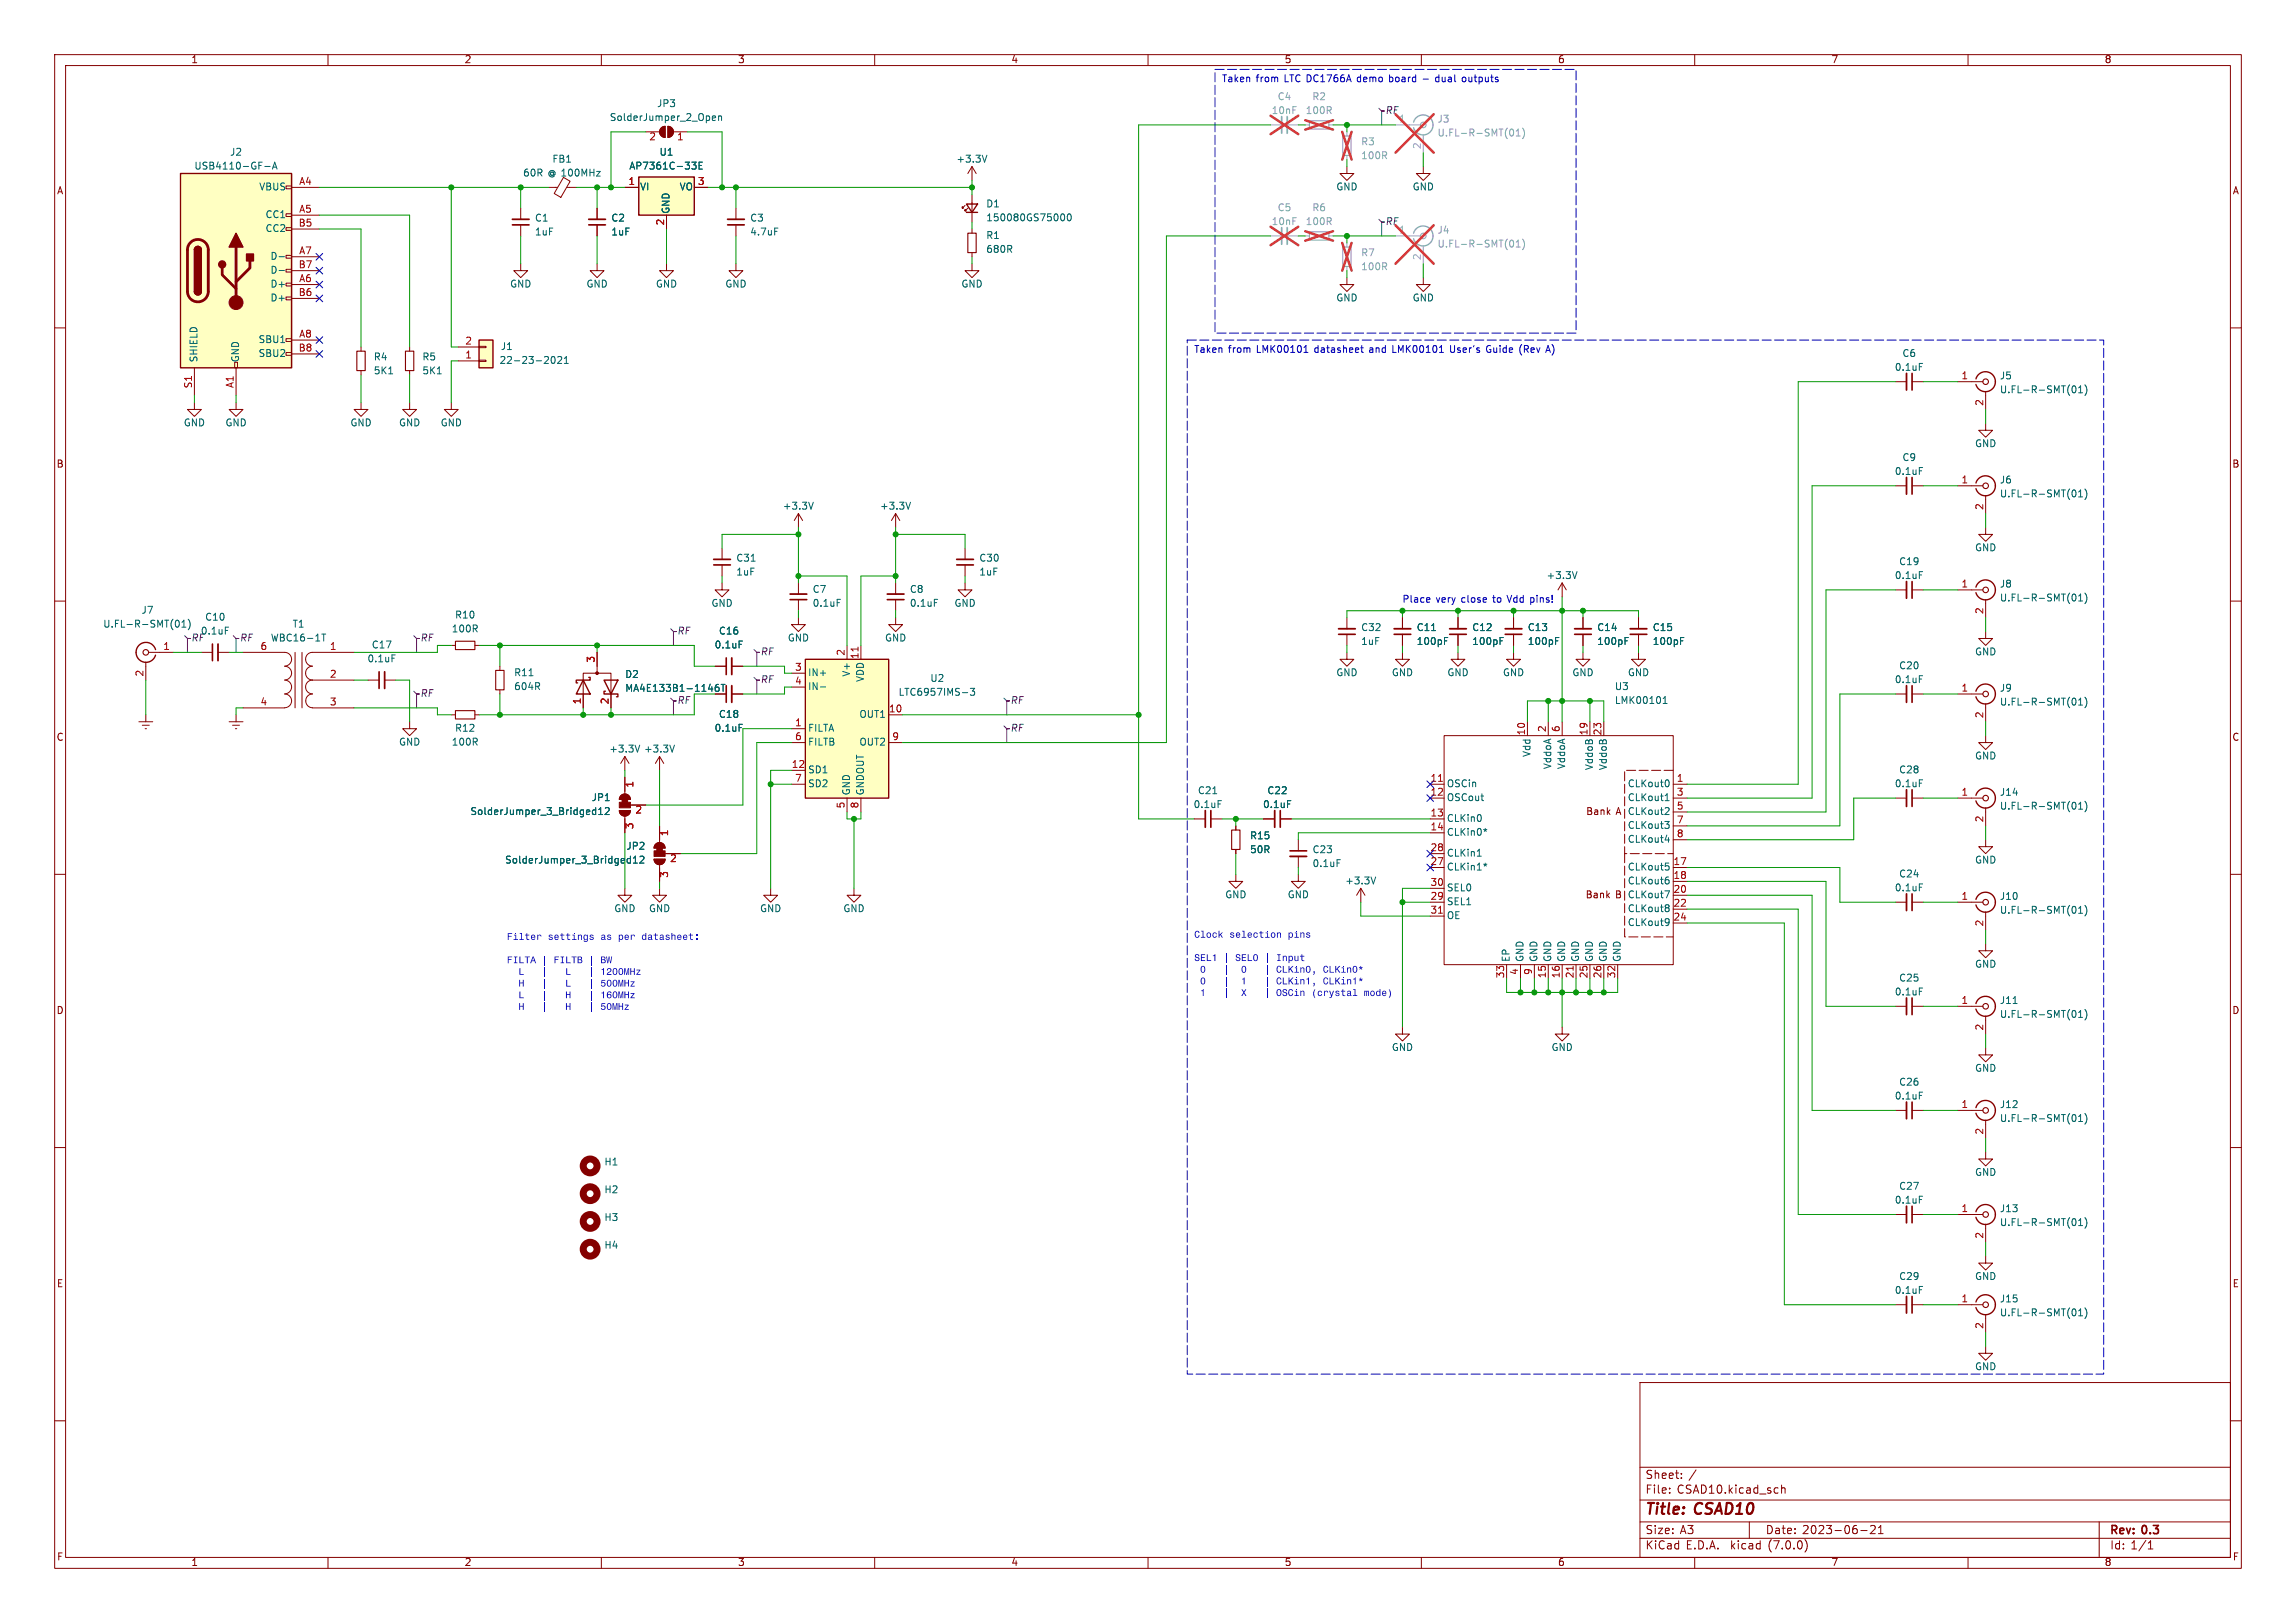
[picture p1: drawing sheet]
<svg xmlns="http://www.w3.org/2000/svg" width="420mm" height="297mm" viewBox="0 0 420 297" stroke-linecap="round" stroke-linejoin="round" font-family="sans-serif">
<defs><g id="words">
<g font-size="2.8" fill="#840000">
<text x="301" y="277.8">Title:</text>
<text x="310.1" y="277.8">CSAD10</text>
</g>
<g font-size="2.1" fill="#840000">
<text x="301" y="273.6">File:</text>
<text x="301" y="270.9">Sheet:</text>
<text x="306.8" y="273.6">CSAD10.kicad_sch</text>
<text x="308.9" y="270.9">/</text>
<text x="301" y="281">Size:</text>
<text x="307.3" y="281">A3</text>
<text x="323" y="281">Date:</text>
<text x="329.7" y="281">2023-06-21</text>
<text x="386" y="281.2">Rev:</text>
<text x="392" y="281.2">0.3</text>
<text x="301" y="283.8">KiCad</text>
<text x="308.4" y="283.8">E.D.A.</text>
<text x="316.6" y="283.8">kicad</text>
<text x="323.6" y="283.8">(7.0.0)</text>
<text x="386" y="283.8">Id: 1/1</text>
</g>
<g font-size="1.8" fill="#840000">
<text x="35" y="11.8">1</text>
<text x="85" y="11.8">2</text>
<text x="135" y="11.8">3</text>
<text x="185" y="11.8">4</text>
<text x="235" y="11.8">5</text>
<text x="285" y="11.8">6</text>
<text x="335" y="11.8">7</text>
<text x="385" y="11.8">8</text>
<text x="10.4" y="35.8">A</text>
<text x="408.4" y="35.8">A</text>
<text x="10.3" y="85.8">B</text>
<text x="408.3" y="85.8">B</text>
<text x="10.3" y="135.8">C</text>
<text x="408.3" y="135.8">C</text>
<text x="290.1" y="149.4">Bank</text>
<text x="295.6" y="149.4">A</text>
<text x="290" y="164.7">Bank</text>
<text x="295.5" y="164.7">B</text>
<text x="10.3" y="185.8">D</text>
<text x="408.3" y="185.8">D</text>
<text x="10.4" y="235.8">E</text>
<text x="408.3" y="235.8">E</text>
<text x="10.4" y="285.8">F</text>
<text x="35" y="286.8">1</text>
<text x="85" y="286.8">2</text>
<text x="135" y="286.8">3</text>
<text x="185" y="286.8">4</text>
<text x="235" y="286.8">5</text>
<text x="285" y="286.8">6</text>
<text x="335" y="286.8">7</text>
<text x="385" y="286.8">8</text>
<text x="408.4" y="285.8">F</text>
</g>
<g font-size="1.8" fill="#0000c2">
<text x="223.5" y="15.2">Taken</text>
<text x="229.8" y="15.2">from</text>
<text x="235" y="15.2">LTC DC1766A</text>
<text x="248.5" y="15.2">demo</text>
<text x="254.5" y="15.2">board</text>
<text x="260.8" y="15.2">-</text>
<text x="263.2" y="15.2">dual</text>
<text x="268.2" y="15.2">outputs</text>
<text x="218.4" y="64.8">Taken</text>
<text x="224.7" y="64.8">from</text>
<text x="230" y="64.8">LMK00101</text>
<text x="240.6" y="64.8">datasheet</text>
<text x="250.8" y="64.8">and</text>
<text x="255.1" y="64.8">LMK00101</text>
<text x="265.8" y="64.8">User's</text>
<text x="272.6" y="64.8">Guide</text>
<text x="278.7" y="64.8">(Rev</text>
<text x="283.8" y="64.8">A)</text>
<text x="256.5" y="110.5">Place</text>
<text x="262.7" y="110.5">very</text>
<text x="267.4" y="110.5">close</text>
<text x="273.3" y="110.5">to</text>
<text x="276.1" y="110.5">Vdd pins!</text>
<text x="92.7" y="172.2">Filter</text>
<text x="100.2" y="172.2">settings</text>
<text x="109.8" y="172.2">as</text>
<text x="113" y="172.2">per</text>
<text x="117.3" y="172.2">datasheet:</text>
<text x="218.4" y="171.8">Clock</text>
<text x="224.9" y="171.8">selection</text>
<text x="235.6" y="171.8">pins</text>
<text x="92.7" y="176.5">FILTA</text>
<text x="94.8" y="178.6">L</text>
<text x="99.1" y="176.5">|</text>
<text x="99.1" y="178.6">|</text>
<text x="101.3" y="176.5">FILTB</text>
<text x="103.4" y="178.6">L</text>
<text x="107.7" y="178.6">|</text>
<text x="107.7" y="176.5">|</text>
<text x="109.8" y="178.6">1200MHz</text>
<text x="109.8" y="176.5">BW</text>
<text x="218.4" y="176.1">SEL1 |</text>
<text x="219.5" y="178.2">0</text>
<text x="223.8" y="178.2">|</text>
<text x="225.9" y="176.1">SEL0 |</text>
<text x="227" y="178.2">0</text>
<text x="233.4" y="178.2">CLKin0,</text>
<text x="233.4" y="176.1">Input</text>
<text x="242" y="178.2">CLKin0*</text>
<text x="94.8" y="180.8">H</text>
<text x="94.8" y="182.9">L</text>
<text x="94.8" y="185">H</text>
<text x="99.1" y="180.8">|</text>
<text x="99.1" y="182.9">|</text>
<text x="99.1" y="185">|</text>
<text x="103.4" y="180.8">L</text>
<text x="103.4" y="182.9">H</text>
<text x="103.4" y="185">H</text>
<text x="107.7" y="180.8">|</text>
<text x="107.7" y="182.9">|</text>
<text x="107.7" y="185">|</text>
<text x="109.8" y="180.8">500MHz</text>
<text x="109.8" y="182.9">160MHz</text>
<text x="109.8" y="185">50MHz</text>
<text x="219.5" y="180.3">0</text>
<text x="219.5" y="182.5">1</text>
<text x="223.8" y="180.3">|</text>
<text x="223.8" y="182.5">|</text>
<text x="227" y="180.3">1</text>
<text x="227" y="182.5">X</text>
<text x="233.4" y="180.3">CLKin1,</text>
<text x="233.4" y="182.5">OSCin (crystal</text>
<text x="242" y="180.3">CLKin1*</text>
<text x="249.5" y="182.5">mode)</text>
</g>
<g font-size="1.8" fill="#006464">
<text x="111.5" y="22.4">SolderJumper_2_Open</text>
<text x="120.1" y="19.9">JP3</text>
<text x="42" y="28.8">J2</text>
<text x="120.6" y="28.8">U1</text>
<text x="35.5" y="31.3">USB4110-GF-A</text>
<text x="47.3" y="35.1">VBUS</text>
<text x="95.6" y="32.6">60R</text>
<text x="100.2" y="32.6">@ 100MHz</text>
<text x="101" y="30">FB1</text>
<text x="115.1" y="31.3">AP7361C-33E</text>
<text x="117.1" y="35.1">VI</text>
<text x="124.2" y="35.1">VO</text>
<text x="174.9" y="30">+3.3V</text>
<text x="244.4" y="35.1">GND</text>
<text x="258.4" y="35.1">GND</text>
<text x="48.4" y="40.2">CC1</text>
<text x="97.8" y="40.8">C1</text>
<text x="111.8" y="40.8">C2</text>
<text x="122.7" y="39.1" transform="rotate(-90 122.7 39.1)">GND</text>
<text x="137.2" y="40.8">C3</text>
<text x="180.3" y="38.2">D1</text>
<text x="180.3" y="40.8">150080GS75000</text>
<text x="48.4" y="42.7">CC2</text>
<text x="49.4" y="47.8">D-</text>
<text x="97.8" y="43.4">1uF</text>
<text x="111.8" y="43.4">1uF</text>
<text x="137.2" y="43.4">4.7uF</text>
<text x="180.3" y="44">R1</text>
<text x="180.3" y="46.5">680R</text>
<text x="49.4" y="52.9">D+</text>
<text x="49.4" y="50.4">D-</text>
<text x="93.3" y="52.9">GND</text>
<text x="107.2" y="52.9">GND</text>
<text x="119.9" y="52.9">GND</text>
<text x="132.6" y="52.9">GND</text>
<text x="175.8" y="52.9">GND</text>
<text x="49.4" y="55.4">D+</text>
<text x="244.4" y="55.4">GND</text>
<text x="258.4" y="55.4">GND</text>
<text x="47.2" y="63.1">SBU1</text>
<text x="47.2" y="65.6">SBU2</text>
<text x="91.6" y="64.3">J1</text>
<text x="347.9" y="65.6">C6</text>
<text x="36.4" y="66.3" transform="rotate(-90 36.4 66.3)">SHIELD</text>
<text x="44" y="66.3" transform="rotate(-90 44 66.3)">GND</text>
<text x="68.3" y="66.2">R4</text>
<text x="68.3" y="68.8">5K1</text>
<text x="77.2" y="66.2">R5</text>
<text x="77.2" y="68.8">5K1</text>
<text x="91.3" y="66.9">22-23-2021</text>
<text x="346.5" y="68.1">0.1uF</text>
<text x="365.8" y="69.7">J5</text>
<text x="365.8" y="72.2">U.FL-R-SMT(01)</text>
<text x="33.6" y="78.3">GND</text>
<text x="41.2" y="78.3">GND</text>
<text x="64" y="78.3">GND</text>
<text x="72.9" y="78.3">GND</text>
<text x="80.6" y="78.3">GND</text>
<text x="361.2" y="82.1">GND</text>
<text x="346.5" y="87.2">0.1uF</text>
<text x="347.9" y="84.6">C9</text>
<text x="365.8" y="88.7">J6</text>
<text x="143.1" y="93.5">+3.3V</text>
<text x="160.9" y="93.5">+3.3V</text>
<text x="365.8" y="91.3">U.FL-R-SMT(01)</text>
<text x="361.2" y="101.2">GND</text>
<text x="134.6" y="103.1">C31</text>
<text x="134.6" y="105.6">1uF</text>
<text x="179.1" y="103.1">C30</text>
<text x="179.1" y="105.6">1uF</text>
<text x="282.8" y="106.2">+3.3V</text>
<text x="346.5" y="106.2">0.1uF</text>
<text x="347.3" y="103.7">C19</text>
<text x="365.8" y="107.8">J8</text>
<text x="25.8" y="112.6">J7</text>
<text x="37.5" y="113.9">C10</text>
<text x="83.2" y="113.5">R10</text>
<text x="130.1" y="111.3">GND</text>
<text x="148.6" y="108.8">C7</text>
<text x="148.6" y="111.3">0.1uF</text>
<text x="166.4" y="108.8">C8</text>
<text x="166.4" y="111.3">0.1uF</text>
<text x="174.5" y="111.3">GND</text>
<text x="365.8" y="110.3">U.FL-R-SMT(01)</text>
<text x="18.8" y="115.1">U.FL-R-SMT(01)</text>
<text x="36.7" y="116.4">0.1uF</text>
<text x="49.5" y="117.7">WBC16-1T</text>
<text x="53.5" y="115.1">T1</text>
<text x="67.9" y="118.9">C17</text>
<text x="82.6" y="116">100R</text>
<text x="130.7" y="118.9">0.1uF</text>
<text x="131.4" y="116.4">C16</text>
<text x="144.1" y="117.7">GND</text>
<text x="161.8" y="117.7">GND</text>
<text x="248.9" y="115.8">C32</text>
<text x="248.9" y="118.3">1uF</text>
<text x="259.1" y="115.8">C11</text>
<text x="259.1" y="118.3">100pF</text>
<text x="269.2" y="115.8">C12</text>
<text x="269.2" y="118.3">100pF</text>
<text x="279.4" y="115.8">C13</text>
<text x="279.4" y="118.3">100pF</text>
<text x="292.1" y="115.8">C14</text>
<text x="292.1" y="118.3">100pF</text>
<text x="302.3" y="115.8">C15</text>
<text x="302.3" y="118.3">100pF</text>
<text x="67.2" y="121.5">0.1uF</text>
<text x="94" y="124">R11</text>
<text x="114.3" y="124.3">D2</text>
<text x="147.8" y="124">IN+</text>
<text x="155.8" y="123.9" transform="rotate(-90 155.8 123.9)">V+</text>
<text x="158.3" y="124.9" transform="rotate(-90 158.3 124.9)">VDD</text>
<text x="170.1" y="125.1">U2</text>
<text x="244.4" y="124">GND</text>
<text x="254.5" y="124">GND</text>
<text x="264.7" y="124">GND</text>
<text x="274.9" y="124">GND</text>
<text x="287.6" y="124">GND</text>
<text x="297.7" y="124">GND</text>
<text x="346.5" y="125.3">0.1uF</text>
<text x="347.3" y="122.7">C20</text>
<text x="361.2" y="120.2">GND</text>
<text x="94" y="126.6">604R</text>
<text x="114.3" y="126.9">MA4E133B1-1146T</text>
<text x="131.4" y="131.6">C18</text>
<text x="147.8" y="126.6">IN-</text>
<text x="157.1" y="131.6">OUT1</text>
<text x="164.3" y="127.6">LTC6957IMS-3</text>
<text x="295.3" y="126.6">U3</text>
<text x="295.3" y="129.1">LMK00101</text>
<text x="365.8" y="126.8">J9</text>
<text x="365.8" y="129.4">U.FL-R-SMT(01)</text>
<text x="72.9" y="136.7">GND</text>
<text x="82.6" y="136.7">100R</text>
<text x="83.2" y="134.2">R12</text>
<text x="111.4" y="138">+3.3V</text>
<text x="117.7" y="138">+3.3V</text>
<text x="130.7" y="134.2">0.1uF</text>
<text x="147.8" y="134.2">FILTA</text>
<text x="147.8" y="136.7">FILTB</text>
<text x="157.1" y="136.7">OUT2</text>
<text x="147.8" y="141.8">SD1</text>
<text x="280.2" y="138.6" transform="rotate(-90 280.2 138.6)">Vdd</text>
<text x="284" y="140.9" transform="rotate(-90 284 140.9)">VddoA</text>
<text x="286.6" y="140.9" transform="rotate(-90 286.6 140.9)">VddoA</text>
<text x="291.7" y="141.1" transform="rotate(-90 291.7 141.1)">VddoB</text>
<text x="294.2" y="141.1" transform="rotate(-90 294.2 141.1)">VddoB</text>
<text x="347.3" y="141.8">C28</text>
<text x="361.2" y="139.3">GND</text>
<text x="86" y="149.4">SolderJumper_3_Bridged12</text>
<text x="108.2" y="146.9">JP1</text>
<text x="147.8" y="144.3">SD2</text>
<text x="155.8" y="145.5" transform="rotate(-90 155.8 145.5)">GND</text>
<text x="158.3" y="145.5" transform="rotate(-90 158.3 145.5)">GNDOUT</text>
<text x="218.3" y="148.1">0.1uF</text>
<text x="219.1" y="145.6">C21</text>
<text x="231" y="148.1">0.1uF</text>
<text x="231.8" y="145.6">C22</text>
<text x="264.7" y="144.3">OSCin</text>
<text x="264.7" y="146.9">OSCout</text>
<text x="297.6" y="144.3">CLKout0</text>
<text x="297.6" y="146.9">CLKout1</text>
<text x="297.6" y="149.4">CLKout2</text>
<text x="346.5" y="144.3">0.1uF</text>
<text x="365.8" y="145.9">J14</text>
<text x="365.8" y="148.4">U.FL-R-SMT(01)</text>
<text x="114.5" y="155.8">JP2</text>
<text x="228.6" y="153.9">R15</text>
<text x="264.7" y="150.7">CLKin0</text>
<text x="264.7" y="153.2">CLKin0*</text>
<text x="297.6" y="152">CLKout3</text>
<text x="297.6" y="154.5">CLKout4</text>
<text x="92.3" y="158.3">SolderJumper_3_Bridged12</text>
<text x="228.6" y="156.4">50R</text>
<text x="240" y="156.4">C23</text>
<text x="240" y="158.9">0.1uF</text>
<text x="264.7" y="159.6">CLKin1*</text>
<text x="264.7" y="157">CLKin1</text>
<text x="297.6" y="159.6">CLKout5</text>
<text x="347.3" y="160.8">C24</text>
<text x="361.2" y="158.3">GND</text>
<text x="112.3" y="167.2">GND</text>
<text x="118.7" y="167.2">GND</text>
<text x="139" y="167.2">GND</text>
<text x="154.2" y="167.2">GND</text>
<text x="224.1" y="164.7">GND</text>
<text x="235.5" y="164.7">GND</text>
<text x="246" y="162.1">+3.3V</text>
<text x="264.7" y="165.9">SEL1</text>
<text x="264.7" y="163.4">SEL0</text>
<text x="297.6" y="162.1">CLKout6</text>
<text x="297.6" y="164.7">CLKout7</text>
<text x="297.6" y="167.2">CLKout8</text>
<text x="346.5" y="163.4">0.1uF</text>
<text x="365.8" y="164.9">J10</text>
<text x="365.8" y="167.5">U.FL-R-SMT(01)</text>
<text x="264.7" y="168.5">OE</text>
<text x="297.6" y="169.7">CLKout9</text>
<text x="276.4" y="176" transform="rotate(-90 276.4 176)">EP</text>
<text x="279" y="176" transform="rotate(-90 279 176)">GND</text>
<text x="281.5" y="176" transform="rotate(-90 281.5 176)">GND</text>
<text x="284" y="176" transform="rotate(-90 284 176)">GND</text>
<text x="286.6" y="176" transform="rotate(-90 286.6 176)">GND</text>
<text x="289.1" y="176" transform="rotate(-90 289.1 176)">GND</text>
<text x="291.7" y="176" transform="rotate(-90 291.7 176)">GND</text>
<text x="294.2" y="176" transform="rotate(-90 294.2 176)">GND</text>
<text x="296.7" y="176" transform="rotate(-90 296.7 176)">GND</text>
<text x="347.3" y="179.9">C25</text>
<text x="361.2" y="177.4">GND</text>
<text x="346.5" y="182.4">0.1uF</text>
<text x="365.8" y="184">J11</text>
<text x="365.8" y="186.5">U.FL-R-SMT(01)</text>
<text x="254.5" y="192.6">GND</text>
<text x="283.8" y="192.6">GND</text>
<text x="361.2" y="196.4">GND</text>
<text x="346.5" y="201.5">0.1uF</text>
<text x="347.3" y="198.9">C26</text>
<text x="365.8" y="203">J12</text>
<text x="365.8" y="205.6">U.FL-R-SMT(01)</text>
<text x="110.5" y="213.6">H1</text>
<text x="361.2" y="215.5">GND</text>
<text x="110.5" y="218.6">H2</text>
<text x="346.5" y="220.5">0.1uF</text>
<text x="347.3" y="218">C27</text>
<text x="110.5" y="223.7">H3</text>
<text x="365.8" y="222.1">J13</text>
<text x="365.8" y="224.6">U.FL-R-SMT(01)</text>
<text x="110.5" y="228.8">H4</text>
<text x="346.5" y="237">0.1uF</text>
<text x="347.3" y="234.5">C29</text>
<text x="361.2" y="234.5">GND</text>
<text x="365.8" y="238.6">J15</text>
<text x="365.8" y="241.1">U.FL-R-SMT(01)</text>
<text x="361.2" y="251">GND</text>
</g>
<g font-size="1.8" fill="#989898">
<text x="232.6" y="21.1">10nF</text>
<text x="233.7" y="18.6">C4</text>
<text x="238.8" y="21.1">100R</text>
<text x="240" y="18.6">R2</text>
<text x="262.9" y="22.7">J3</text>
<text x="248.9" y="26.9">R3</text>
<text x="248.9" y="29.4">100R</text>
<text x="262.9" y="25.2">U.FL-R-SMT(01)</text>
<text x="232.6" y="41.5">10nF</text>
<text x="233.7" y="38.9">C5</text>
<text x="238.8" y="41.5">100R</text>
<text x="240" y="38.9">R6</text>
<text x="248.9" y="47.2">R7</text>
<text x="262.9" y="43">J4</text>
<text x="262.9" y="45.6">U.FL-R-SMT(01)</text>
<text x="248.9" y="49.7">100R</text>
</g>
<g font-size="1.8" fill="#484848">
<text x="253.4" y="21.1">RF</text>
<text x="253.4" y="41.5">RF</text>
<text x="35" y="117.7">RF</text>
<text x="43.9" y="117.7">RF</text>
<text x="76.9" y="117.7">RF</text>
<text x="123.9" y="116.4">RF</text>
<text x="139.1" y="125.3">RF</text>
<text x="139.1" y="120.2">RF</text>
<text x="76.9" y="127.8">RF</text>
<text x="123.9" y="129.1">RF</text>
<text x="184.8" y="129.1">RF</text>
<text x="184.8" y="134.2">RF</text>
</g>
<g font-size="1.8" fill="#aaa">
<text x="255.9" y="22.6">1</text>
<text x="260.1" y="27.3" transform="rotate(-90 260.1 27.3)">2</text>
<text x="255.9" y="42.9">1</text>
<text x="260.1" y="47.7" transform="rotate(-90 260.1 47.7)">2</text>
</g>
<g font-size="1.8" fill="#a90000">
<text x="118.7" y="26">2</text>
<text x="123.8" y="26">1</text>
<text x="54.7" y="34">A4</text>
<text x="114.9" y="34">1</text>
<text x="127.6" y="34">3</text>
<text x="54.6" y="41.7">B5</text>
<text x="54.7" y="39.1">A5</text>
<text x="121.7" y="41.3" transform="rotate(-90 121.7 41.3)">2</text>
<text x="54.7" y="46.7">A7</text>
<text x="54.6" y="49.3">B7</text>
<text x="54.7" y="51.8">A6</text>
<text x="54.6" y="54.4">B6</text>
<text x="54.6" y="64.5">B8</text>
<text x="54.7" y="62">A8</text>
<text x="85.1" y="65.8">1</text>
<text x="85.1" y="63.2">2</text>
<text x="35.3" y="71.1" transform="rotate(-90 35.3 71.1)">S1</text>
<text x="42.9" y="71.1" transform="rotate(-90 42.9 71.1)">A1</text>
<text x="358.7" y="69.6">1</text>
<text x="363" y="74.3" transform="rotate(-90 363 74.3)">2</text>
<text x="358.7" y="88.6">1</text>
<text x="363" y="93.4" transform="rotate(-90 363 93.4)">2</text>
<text x="358.7" y="107.7">1</text>
<text x="363" y="112.4" transform="rotate(-90 363 112.4)">2</text>
<text x="29.8" y="119.1">1</text>
<text x="47.6" y="119.1">6</text>
<text x="60.3" y="119.1">1</text>
<text x="26.4" y="123.9" transform="rotate(-90 26.4 123.9)">2</text>
<text x="60.3" y="124.2">2</text>
<text x="109" y="121.3" transform="rotate(-90 109 121.3)">3</text>
<text x="145.4" y="122.9">3</text>
<text x="145.4" y="125.5">4</text>
<text x="154.7" y="120" transform="rotate(-90 154.7 120)">2</text>
<text x="157.2" y="120.7" transform="rotate(-90 157.2 120.7)">11</text>
<text x="47.6" y="129.3">4</text>
<text x="60.3" y="129.3">3</text>
<text x="106.4" y="128.9" transform="rotate(-90 106.4 128.9)">1</text>
<text x="111.5" y="128.9" transform="rotate(-90 111.5 128.9)">2</text>
<text x="162.6" y="130.6">10</text>
<text x="358.7" y="126.7">1</text>
<text x="363" y="131.5" transform="rotate(-90 363 131.5)">2</text>
<text x="145.4" y="133.1">1</text>
<text x="145.4" y="135.6">6</text>
<text x="163.2" y="135.6">9</text>
<text x="279.1" y="134.6" transform="rotate(-90 279.1 134.6)">10</text>
<text x="283" y="134" transform="rotate(-90 283 134)">2</text>
<text x="285.5" y="134" transform="rotate(-90 285.5 134)">6</text>
<text x="290.6" y="134.6" transform="rotate(-90 290.6 134.6)">19</text>
<text x="293.1" y="134.6" transform="rotate(-90 293.1 134.6)">23</text>
<text x="144.8" y="140.7">12</text>
<text x="145.4" y="143.3">7</text>
<text x="261.6" y="143.3">11</text>
<text x="306.7" y="143.3">1</text>
<text x="116.2" y="149.2">2</text>
<text x="116.2" y="144.2" transform="rotate(-90 116.2 144.2)">1</text>
<text x="154.7" y="148" transform="rotate(-90 154.7 148)">5</text>
<text x="157.2" y="148" transform="rotate(-90 157.2 148)">8</text>
<text x="261.6" y="145.8">12</text>
<text x="261.6" y="149.6">13</text>
<text x="306.7" y="145.8">3</text>
<text x="306.7" y="148.3">5</text>
<text x="358.7" y="145.8">1</text>
<text x="116.2" y="151.8" transform="rotate(-90 116.2 151.8)">3</text>
<text x="122.6" y="153.1" transform="rotate(-90 122.6 153.1)">1</text>
<text x="261.6" y="152.1">14</text>
<text x="261.6" y="156">28</text>
<text x="306.7" y="150.9">7</text>
<text x="306.7" y="153.4">8</text>
<text x="363" y="150.5" transform="rotate(-90 363 150.5)">2</text>
<text x="122.5" y="158.1">2</text>
<text x="122.6" y="160.7" transform="rotate(-90 122.6 160.7)">3</text>
<text x="261.6" y="158.5">27</text>
<text x="306.1" y="158.5">17</text>
<text x="306.1" y="161">18</text>
<text x="261.6" y="164.8">29</text>
<text x="261.6" y="162.3">30</text>
<text x="261.6" y="167.4">31</text>
<text x="306.1" y="163.6">20</text>
<text x="306.1" y="166.1">22</text>
<text x="358.7" y="164.8">1</text>
<text x="306.1" y="168.7">24</text>
<text x="363" y="169.6" transform="rotate(-90 363 169.6)">2</text>
<text x="275.3" y="179.1" transform="rotate(-90 275.3 179.1)">33</text>
<text x="277.9" y="178.5" transform="rotate(-90 277.9 178.5)">4</text>
<text x="280.4" y="178.5" transform="rotate(-90 280.4 178.5)">9</text>
<text x="283" y="179.1" transform="rotate(-90 283 179.1)">15</text>
<text x="285.5" y="179.1" transform="rotate(-90 285.5 179.1)">16</text>
<text x="288" y="179.1" transform="rotate(-90 288 179.1)">21</text>
<text x="290.6" y="179.1" transform="rotate(-90 290.6 179.1)">25</text>
<text x="293.1" y="179.1" transform="rotate(-90 293.1 179.1)">26</text>
<text x="295.7" y="179.1" transform="rotate(-90 295.7 179.1)">32</text>
<text x="358.7" y="183.9">1</text>
<text x="363" y="188.6" transform="rotate(-90 363 188.6)">2</text>
<text x="358.7" y="202.9">1</text>
<text x="363" y="207.7" transform="rotate(-90 363 207.7)">2</text>
<text x="358.7" y="222">1</text>
<text x="363" y="226.7" transform="rotate(-90 363 226.7)">2</text>
<text x="358.7" y="238.5">1</text>
<text x="363" y="243.2" transform="rotate(-90 363 243.2)">2</text>
</g>
</g></defs>
<g fill="none" stroke="#840000" stroke-width=".18">
<path d="M10 10h400v277h-400zM12 12h396v273h-396zM60 10v2M110 10v2M160 10v2M210 10v2M260 10v2M310 10v2M360 10v2M52.3 39.1h1v.5h-1zM52.3 34h1v.5h-1zM53.3 34.3h5.1"/>
<path d="M53.3 39.4h5.1M95.2 38.1v2M100.3 34.3h1.7M103.1 32.5l1.2 .7-1.7 2.9-1.2-.7zM103.7 34.3h1.7M109.2 38.1v2M114.3 34.3h2.5M118.1 24.1h2.5M121 23.4l.7-.3v2a1.02 1.02 0 0 1-1-.6 1.02 1.02 0 0 1 .3-1.1zM121.9 39.4v2.5M122.2 23.1a1.02 1.02 0 0 1 1 1 1.02 1.02 0 0 1-1 1zM123.2 24.1h2.5"/>
<path d="M127 34.3h2.5M134.6 38.1v2M176.5 37.6l-.5 .5v-.3v.3h.3M177 38.1l-.5 .5v-.2v.2h.3M177.8 30.5l-.8 1.3M177.8 30.5v2.5M177.8 35.6v5M177.8 30.5l.8 1.3M246.4 30.5v1.3h1.2l-1.2 1.2-1.3-1.2h1.3M260.3 30.5v1.3h1.3l-1.3 1.2-1.2-1.2h1.2M10 60h2M52.3 54.4h1v.5h-1z"/>
<path d="M52.3 51.8h1v.5h-1zM52.3 49.3h1v.5h-1zM52.3 46.7h1v.5h-1zM52.3 41.7h1v.5h-1zM53.3 52.1h5.1M53.3 47h5.1M53.3 41.9h5.1M53.3 54.6h5.1M53.3 49.5h5.1M95.2 48.3v1.2h1.3l-1.3 1.3-1.2-1.3h1.2M95.2 41.1v2.1M109.2 48.3v1.2h1.3l-1.3 1.3-1.3-1.3h1.3"/>
<path d="M109.2 41.1v2.1M121.9 48.3v1.2h1.3l-1.3 1.3-1.3-1.3h1.3M134.6 48.3v1.2h1.3l-1.3 1.3-1.3-1.3h1.3M134.6 41.1v2.1M177.8 48.3v1.2h-1.3l1.3 1.3 1.3-1.3h-1.3M177.8 41.9v.8M177.8 46.2v.8M246.4 50.8v1.3h1.2l-1.2 1.2-1.3-1.2h1.3M260.3 50.8v1.3h1.3l-1.3 1.2-1.2-1.2h1.2M408 60h2M35.6 73.7v1.2h1.2l-1.2 1.3-1.3-1.3h1.3M35.6 67.3v5.1"/>
<path d="M42.9 66.3h.5v1h-.5zM43.2 73.7v1.2h1.2l-1.2 1.3-1.3-1.3h1.3M43.2 67.3v5.1M52.3 64.5h1v.5h-1zM52.3 62h1v.5h-1zM53.3 62.2h5.1M53.3 64.8h5.1M66 73.7v1.2h1.3l-1.3 1.3-1.2-1.3h1.2M66 63.5v.8M66 67.8v.8M74.9 73.7v1.2h1.3l-1.3 1.3-1.2-1.3h1.2M74.9 63.5v.8"/>
<path d="M74.9 67.8v.8M82.5 73.7v1.2h-1.2l1.2 1.3 1.3-1.3h-1.3M83.8 66h3.8M83.8 63.5h3.8M87.6 63.4h1.3v.2h-1.3zM87.6 65.9h1.3v.3h-1.3zM346.7 69.9h2M349.8 69.9h2M358.1 69.9h4.6M363.2 77.5v1.2h1.3l-1.3 1.3-1.3-1.3h1.3M363.2 71.6v3.3M146 94v2.5"/>
<path d="M146 94l-.7 1.3M146 94l.8 1.3M163.8 94l-.7 1.3M163.8 94v2.5M163.8 94l.8 1.3M346.7 88.9h2M349.8 88.9h2M358.1 88.9h4.6M363.2 96.5v1.3h1.3l-1.3 1.3-1.3-1.3h1.3M363.2 90.7v3.3M10 110h2M27.2 119.4h4.5"/>
<path d="M36.8 119.4h2.1M39.9 119.4h2M44.4 119.4h7.7a1.26 1.26 0 0 1 1.2 1.2 1.26 1.26 0 0 1-1.2 1.3M54 119.4v10.1M55.2 119.4v10.1M64.8 119.4h-7.7a1.26 1.26 0 0 0-1.2 1.2 1.26 1.26 0 0 0 1.2 1.3M82.5 118.1h.8M86.9 118.1h.7M109.2 119.4v3.8M132.1 106.7v1.3h1.2l-1.2 1.2-1.3-1.2h1.3M132.1 100.3v2.1M132.1 103.4v2"/>
<path d="M146 113v1.3h1.3l-1.3 1.3-1.2-1.3h1.2M146 106.7v2M146 109.7v2.1M154.9 118.1v2.6M157.5 118.1v2.6M163.8 113v1.3h1.3l-1.3 1.3-1.2-1.3h1.2M163.8 106.7v2M163.8 109.7v2.1M176.5 106.7v1.3h1.3l-1.3 1.2-1.2-1.2h1.2M176.5 100.3v2.1M176.5 103.4v2M246.4 119.4v1.3h1.2l-1.2 1.2-1.3-1.2h1.3"/>
<path d="M246.4 113v2.1M246.4 116.1v2M256.5 119.4v1.3h1.3l-1.3 1.2-1.2-1.2h1.2M256.5 113v2.1M256.5 116.1v2M266.7 119.4v1.3h1.3l-1.3 1.2-1.3-1.2h1.3M266.7 113v2.1M266.7 116.1v2M276.9 119.4v1.3h1.2l-1.2 1.2-1.3-1.2h1.3M276.9 113v2.1M276.9 116.1v2M285.7 106.7l.8 1.3"/>
<path d="M285.7 106.7v2.5M285.7 106.7l-.7 1.3M289.6 119.4v1.3h1.2l-1.2 1.2-1.3-1.2h1.3M289.6 113v2.1M289.6 116.1v2M299.7 119.4v1.3h1.3l-1.3 1.2-1.3-1.2h1.3M299.7 113v2.1M299.7 116.1v2M346.7 108h2M349.8 108h2M358.1 108h4.6M363.2 115.6v1.2h1.3l-1.3 1.3-1.3-1.3h1.3"/>
<path d="M363.2 109.7v3.3M408 110h2M25.4 132.1h2.5M26 132.7h1.3M26.5 133.4h.3M26.7 121.2v3.3M26.7 130.8v1.3M41.9 132.1h2.5M42.5 132.7h1.3M43.1 133.4h.2M43.2 130.8v1.3M44.4 129.5h7.7"/>
<path d="M52.1 124.5a1.27 1.27 0 0 1 1.2 1.2 1.27 1.27 0 0 1-1.2 1.3 1.26 1.26 0 0 1 1.2 1.3 1.26 1.26 0 0 1-1.2 1.2M52.1 121.9a1.26 1.26 0 0 1 1.2 1.3 1.26 1.26 0 0 1-1.2 1.2M57.1 121.9a1.26 1.26 0 0 0-1.2 1.3 1.26 1.26 0 0 0 1.2 1.2M57.1 129.5h7.7M64.8 124.5h-7.7a1.26 1.26 0 0 0-1.2 1.2 1.26 1.26 0 0 0 1.2 1.3 1.27 1.27 0 0 0-1.2 1.3 1.27 1.27 0 0 0 1.3 1.2M67.3 124.5h2M70.4 124.5h2M74.9 132.1v1.3h1.3l-1.3 1.2-1.2-1.2h1.2M82.5 130.8h.8M86.9 130.8h.7M91.4 121.9v.8M91.4 126.2v.8"/>
<path d="M106.7 129.5v-6.3h5.1v6.3M114.3 138.4l-.8 1.3M114.3 138.4v2.6M114.3 138.4l.8 1.3M120.6 138.4l-.7 1.3M120.6 138.4v2.6M120.6 138.4l.8 1.3M130.8 127h2M130.8 121.9h2M133.9 127h2M133.9 121.9h2M144.8 133.4h2.5"/>
<path d="M144.8 123.2h2.5M144.8 125.7h2.5M144.8 135.9h2.5M162.6 130.8h2.5M162.6 135.9h2.5M264.2 134.6h41.9v41.9h-41.9zM279.4 132.1v2.5M283.2 132.1v2.5M285.7 132.1v2.5M290.8 132.1v2.5M293.4 132.1v2.5M346.7 127h2"/>
<path d="M349.8 127h2M358.1 127h4.6M363.2 134.6v1.3h1.3l-1.3 1.3-1.3-1.3h1.3M363.2 128.8v3.3M10 160h2M113.3 148.3h2a1.02 1.02 0 0 1-1 1 1.02 1.02 0 0 1-1-1zM113.6 145.6a1.02 1.02 0 0 1 1.1-.2 1.02 1.02 0 0 1 .6 .9h-2zM114.3 142.2v3.1M114.3 149.4v3M115.3 147.3h2.8M119.6 157.2h2.1a1.02 1.02 0 0 1-1.1 1 1.02 1.02 0 0 1-1-1zM119.9 154.5a1.02 1.02 0 0 1 1.1-.2 1.02 1.02 0 0 1 .7 .9h-2.1z"/>
<path d="M120.6 151.1v3.1M120.6 158.2v3.1M121.7 156.2h2.8M144.8 143.5h2.5M144.8 141h2.5M154.9 146.1v2.5M157.5 146.1v2.5M218.4 149.9h2.1M221.5 149.9h2M226.1 151.1v.8M226.1 155.4v.8M231.1 149.9h2.1"/>
<path d="M234.2 149.9h2M237.5 153.7v2M237.5 156.7v2.1M261.6 149.9h2.6M261.6 146.1h2.6M261.6 143.5h2.6M261.6 152.4h2.6M261.6 158.8h2.6M261.6 156.2h2.6M306.1 146.1h2.5M306.1 143.5h2.5M306.1 158.8h2.5"/>
<path d="M306.1 148.6h2.5M306.1 151.1h2.5M306.1 153.7h2.5M346.7 146.1h2M349.8 146.1h2M358.1 146.1h4.6M363.2 153.7v1.2h1.3l-1.3 1.3-1.3-1.3h1.3M363.2 147.8v3.3M408 160h2M114.3 162.6v1.2h1.3l-1.3 1.3-1.3-1.3h1.3M120.6 162.6v1.2h1.3l-1.3 1.3-1.2-1.3h1.2M141 162.6v1.2h1.2l-1.2 1.3-1.3-1.3h1.3"/>
<path d="M156.2 162.6v1.2h1.3l-1.3 1.3-1.3-1.3h1.3M226.1 160v1.3h1.2l-1.2 1.3-1.3-1.3h1.3M237.5 160v1.3h1.3l-1.3 1.3-1.3-1.3h1.3M248.9 162.6l.8 1.2M248.9 162.6v2.5M248.9 162.6l-.7 1.2M261.6 165.1h2.6M261.6 162.6h2.6M261.6 167.6h2.6M275.6 176.5v2.6M278.1 176.5v2.6M280.7 176.5v2.6"/>
<path d="M283.2 176.5v2.6M285.7 176.5v2.6M288.3 176.5v2.6M290.8 176.5v2.6M293.4 176.5v2.6M295.9 176.5v2.6M306.1 161.3h2.5M306.1 163.8h2.5M306.1 166.4h2.5M306.1 168.9h2.5M346.7 165.1h2M349.8 165.1h2"/>
<path d="M358.1 165.1h4.6M363.2 172.7v1.3h1.3l-1.3 1.3-1.3-1.3h1.3M363.2 166.9v3.3M256.5 188v1.2h1.3l-1.3 1.3-1.2-1.3h1.2M285.7 188v1.2h1.3l-1.3 1.3-1.2-1.3h1.2M346.7 184.2h2M349.8 184.2h2M358.1 184.2h4.6M363.2 191.8v1.2h1.3l-1.3 1.3-1.3-1.3h1.3M363.2 185.9v3.3M10 210h2M346.7 203.2h2"/>
<path d="M349.8 203.2h2M358.1 203.2h4.6M363.2 210.8v1.3h1.3l-1.3 1.3-1.3-1.3h1.3M363.2 205v3.3M408 210h2M346.7 222.2h2M346.7 238.8h2M349.8 222.2h2M349.8 238.8h2M358.1 222.2h4.6M358.1 238.8h4.6M363.2 229.9v1.2h1.3l-1.3 1.3-1.3-1.3h1.3"/>
<path d="M363.2 224v3.3M10 260h2M300 253h108v32h-108zM363.2 246.4v1.2h1.3l-1.3 1.3-1.3-1.3h1.3M363.2 240.5v3.3M408 260h2M300 278.5h108M300 274.5h108M300 268.5h108M305.4 273.1v.2M305.4 272.3v.2M307.6 270.4v.2"/>
<path d="M307.6 269.6v.2M320 278.5v3M325.9 271.8v1.5M325.9 272.4l.2-.1h.4v1M342.2 279.3l.5-.1 .3 .1v.3l-.9 1.1h.9M343.6 279.6l.4-.4v1.5M384 278.5v6.5M60 285v2M110 285v2M160 285v2M210 285v2M260 285v2"/>
<path d="M300 281.5h108M310 285v2M330.2 281.8a1.74 1.74 0 0 1 0 2.2M340.4 280.1h1.1M343.6 280.7h.9M360 285v2M393 283.5h.8M393 282.4l.4-.4v1.5"/>
</g>
<g fill="none" stroke="#006464" stroke-width=".18">
<path d="M48.4 30.5h1M49.8 30.9l.5-1.2 .4 1.2M50 30.6h.6M126.5 29.7h.8l-.4 .5 .4 .1v.4l-.2 .2h-.4M127.9 30.3h.4M128.5 29.7h-.6v1.2h.6M130.3 21.6l.6-.1-.1-.2-.3-.1-.2 .2 .1 .6h.4M131.4 21.3l.2-.1 .3 .1 .1 .8M131.4 21.2v.9M180.5 28.4l-.4 1.3M194.2 39.2l.1-.1a.68 .68 0 0 1 .5 .7 .68 .68 0 0 1-.5 .6l-.1-.1M195.3 39.3l.2-.2a.68 .68 0 0 1 .5 .7 .68 .68 0 0 1-.5 .6l-.3-.5z"/>
<path d="M51.1 47h.9M51.1 49.5h.9M141.7 41.7h.6M51.4 62.7h.7M71.1 68.4h.7M80 68.4h.7M100.9 65.4l.2-.2a.68 .68 0 0 1 .5 .7 .68 .68 0 0 1-.5 .6l-.3-.5zM102 65.4l.5-.2 .2 .4-.7 .9h.7M103.2 66.5h.8M103.2 65.6l.4-.4v1.3M351.1 66.5h.6M379.3 70.6a.68 .68 0 0 1 .5 .6 .68 .68 0 0 1-.5 .7"/>
<path d="M380.2 71l.4-.4v1.3M380.2 71.9h.8M381.4 70.4a1.46 1.46 0 0 1 0 2M148.8 91.9l-.5 1.3M166.6 91.9l-.5 1.3M351.1 85.6h.6M379.3 89.7a.68 .68 0 0 1 .5 .6 .68 .68 0 0 1-.5 .6M380.2 90.9h.8M380.2 90l.4-.3v1.2M381.4 89.5a1.46 1.46 0 0 1 0 1.9M32.4 113.5a.68 .68 0 0 1 .4 .6 .68 .68 0 0 1-.4 .7M33.3 114.8h.7"/>
<path d="M33.3 113.9l.3-.4v1.3M34.4 113.3a1.46 1.46 0 0 1 0 2M41.2 114.8h.6M58.9 116h.7M59.2 116v1.3M71.7 119.8h.6M135.2 117.3h.6M153.1 109.7h.6M170.9 109.7h.6M264.2 116.7h.6M274.4 116.7h.6M284.6 116.7h.6"/>
<path d="M288.5 104.6l-.5 1.3M297.3 116.7h.6M307.4 116.7h.6M351.1 104.6h.6M379.3 108.7a.68 .68 0 0 1 .5 .6 .68 .68 0 0 1-.5 .7M380.2 109.1l.4-.4v1.3M380.2 110h.8M381.4 108.5a1.46 1.46 0 0 1 0 2M117 136.4l-.4 1.2M123.4 136.4l-.5 1.2M131.4 125.2l-.3 .1a.86 .86 0 0 0 0 1.2l.4-.1v-.4l-.2-.3h-.2l-.3 .3M131.9 125.2h.7"/>
<path d="M132.3 125.2v1.3M135.2 132.5h.6M150.1 125.7h.9M176 126.8h1M177.5 126h.8l-.4 .5 .3 .1v.5l-.2 .1-.5-.1M304.2 128.7h.8M304.2 127.8l.4-.3v1.2M351.1 123.7h.6M379.3 127.8a.68 .68 0 0 1 .5 .6 .68 .68 0 0 1-.5 .6M380.2 128.1l.4-.3v1.2M380.2 129h.8M381.4 127.6a1.46 1.46 0 0 1 0 1.9"/>
<path d="M108.5 149h.5M108.5 148.3h.5M109 147.8v1.3M109.5 149.1h.7M109.5 148.1l.4-.3v1.3M110.7 147.9l.5-.1 .2 .3-.7 1h.7M114.8 157.9h.5M114.8 157.2h.5M115.3 156.7v1.2M115.9 157.9h.7M115.9 157l.3-.3v1.2M117.1 156.8l.5-.1 .2 .3-.8 .9h.8"/>
<path d="M222.8 146.5h.6M235.5 146.5h.6M244.6 157.3h.6M270.2 156.7h.8M272 151.8l-.3 .1 .2 .2M272 158.1l-.3 .1 .2 .3M304.5 150.3h.8l-.4 .5 .4 .1v.5l-.2 .2h-.4M304.6 146.5h.7M304.6 153.7h.8M304.7 157.9h.6M304.7 145.5l.3-.3v1.3M304.8 147.8h.4l.1 .3-.8 1h.8"/>
<path d="M304.8 158.4h.3l.2 .3v.4l-.5 .1M305 142.7a.79 .79 0 0 1 0 1.3M305.2 153.3v.8M351.1 142.7h.6M379.3 146.8a.68 .68 0 0 1 .5 .6 .68 .68 0 0 1-.5 .7M380.2 147.2l.4-.4v1.3M380.2 148.1h.8M381.4 146.6a1.46 1.46 0 0 1 0 2M251.6 160.5l-.4 1.3M304.5 163h.9l-.6 1.3M304.8 161h.3l.2 .2v.4l-.5 .2M304.8 165.6h.3l.2 .2-.2 .3"/>
<path d="M304.8 168.1h.3l.2 .2a.85 .85 0 0 1-.3 1.1M304.8 166.1h.3M305 160.5h.2M305.1 166.1l.2 .3v.2l-.2 .2h-.3M305.3 168.7l-.2 .2h-.3M351.1 161.8h.6M379.3 165.9a.68 .68 0 0 1 .5 .6 .68 .68 0 0 1-.5 .6M380.2 166.2l.4-.3v1.2M380.2 167.1h.8M381.4 165.7a1.46 1.46 0 0 1 0 1.9M351.1 180.8h.6M351.1 199.9h.6"/>
<path d="M368.3 183.6h.7M379.3 184.9a.68 .68 0 0 1 .5 .6 .68 .68 0 0 1-.5 .7M380.2 185.3l.4-.4v1.3M380.2 186.2h.8M381.4 184.7a1.46 1.46 0 0 1 0 2M351.1 218.9h.6M379.3 204a.68 .68 0 0 1 .5 .6 .68 .68 0 0 1-.5 .6M380.2 204.3l.4-.3v1.2M380.2 205.2h.8M381.4 203.8a1.46 1.46 0 0 1 0 1.9M351.1 235.4h.6M379.3 223a.68 .68 0 0 1 .5 .6 .68 .68 0 0 1-.5 .7"/>
<path d="M379.3 239.5a.68 .68 0 0 1 .5 .7 .68 .68 0 0 1-.5 .6M380.2 223.4l.4-.4v1.3M380.2 239.9l.4-.4v1.3M380.2 224.3h.8M381.4 222.8a1.46 1.46 0 0 1 0 2M381.4 239.3a1.46 1.46 0 0 1 0 2M380.2 240.8h.8"/>
</g>
<g fill="none" stroke="#840000" stroke-width=".33">
<path d="M93.7 40.1h3.1M107.7 40.1h3M133.1 40.1h3M348.7 68.3v3.1M348.7 87.4v3M39.9 117.9v3M130.6 102.4h3M144.5 108.7h3.1M162.3 108.7h3.1M175 102.4h3.1M244.9 115.1h3M255 115.1h3.1"/>
<path d="M265.2 115.1h3M275.3 115.1h3.1M288 115.1h3.1M298.2 115.1h3M348.7 106.4v3.1M70.4 122.9v3.1M133.9 120.4v3M133.9 125.5v3M348.7 125.5v3M220.5 148.3v3.1M233.2 148.3v3.1M236 156.7h3"/>
<path d="M348.7 144.5v3.1M348.7 163.6v3M348.7 182.6v3.1M348.7 201.7v3M348.7 220.7v3.1M348.7 237.2v3.1"/>
</g>
<g fill="none" stroke="#840000" stroke-width=".3">
<path d="M93.7 41.1h3.1M107.7 41.1h3M133.1 41.1h3M349.8 68.3v3.1M349.8 87.4v3M38.9 117.9v3M130.6 103.4h3M144.5 109.7h3.1M162.3 109.7h3.1M175 103.4h3.1M244.9 116.1h3M255 116.1h3.1"/>
<path d="M265.2 116.1h3M275.3 116.1h3.1M288 116.1h3.1M298.2 116.1h3M349.8 106.4v3.1M69.3 122.9v3.1M132.8 120.4v3M132.8 125.5v3M349.8 125.5v3M221.5 148.3v3.1M234.2 148.3v3.1M236 155.7h3"/>
<path d="M349.8 144.5v3.1M349.8 163.6v3M349.8 182.6v3.1M349.8 201.7v3M349.8 220.7v3.1M349.8 237.2v3.1"/>
</g>
<g fill="none" stroke="#840000" stroke-width=".2">
<path d="M177 42.7h1.6v3.5h-1.6zM65.3 64.3h1.5v3.5h-1.5zM74.2 64.3h1.5v3.5h-1.5zM83.3 117.3h3.6v1.6h-3.6zM83.3 130h3.6v1.6h-3.6zM90.7 122.7h1.5v3.5h-1.5zM225.3 151.9h1.5v3.5h-1.5z"/>
<circle cx="363.2" cy="69.9" r=".51"/>
<circle cx="363.2" cy="88.9" r=".51"/>
<circle cx="26.7" cy="119.4" r=".51"/>
<circle cx="363.2" cy="108" r=".51"/>
<circle cx="363.2" cy="127" r=".51"/>
<circle cx="363.2" cy="146.1" r=".51"/>
<circle cx="363.2" cy="165.1" r=".51"/>
<circle cx="363.2" cy="184.2" r=".51"/>
<circle cx="363.2" cy="203.2" r=".51"/>
<circle cx="363.2" cy="222.2" r=".51"/>
<circle cx="363.2" cy="238.8" r=".51"/>
</g>
<g fill="none" stroke="#840000" stroke-width=".25">
<path d="M33 31.8h20.3v35.5h-20.3zM116.8 32.4h10.2v7h-10.2zM176.8 37.3h2l-1 1.6zM176.8 38.9h2M35.6 53.3a.64 .64 0 0 0 .6 .7 .64 .64 0 0 0 .6-.7M35.6 45.7a.64 .64 0 0 1 .6-.6 .64 .64 0 0 1 .6 .6M87.6 62.2h2.6v5.1h-2.6zM361.4 69.3a1.81 1.81 0 0 1 2.8-.9 1.81 1.81 0 0 1 0 2.9 1.81 1.81 0 0 1-2.8-.9M361.4 88.4a1.81 1.81 0 0 1 2.8-1 1.81 1.81 0 0 1 0 3 1.81 1.81 0 0 1-2.8-1M28.4 118.9a1.81 1.81 0 0 0-2.7-1 1.81 1.81 0 0 0 0 3 1.81 1.81 0 0 0 2.7-1M361.4 107.4a1.81 1.81 0 0 1 2.8-.9 1.81 1.81 0 0 1 0 2.9 1.81 1.81 0 0 1-2.8-.9M106.7 124.5l1.2 2.5h-2.5z"/>
<path d="M107.7 124h.2v.5h-2.5v.5h.3M110.5 124.5h2.5l-1.2 2.5zM110.7 126.5h-.2v.5h2.5v.5h-.2M147.3 120.7h15.3v25.4h-15.3zM361.4 126.5a1.81 1.81 0 0 1 2.8-1 1.81 1.81 0 0 1 0 3 1.81 1.81 0 0 1-2.8-1M361.4 145.5a1.81 1.81 0 0 1 2.8-.9 1.81 1.81 0 0 1 0 2.9 1.81 1.81 0 0 1-2.8-.9M361.4 164.6a1.81 1.81 0 0 1 2.8-1 1.81 1.81 0 0 1 0 3 1.81 1.81 0 0 1-2.8-1M361.4 183.6a1.81 1.81 0 0 1 2.8-.9 1.81 1.81 0 0 1 0 2.9 1.81 1.81 0 0 1-2.8-.9M361.4 202.7a1.81 1.81 0 0 1 2.8-1 1.81 1.81 0 0 1 0 3 1.81 1.81 0 0 1-2.8-1M361.4 221.7a1.81 1.81 0 0 1 2.8-.9 1.81 1.81 0 0 1 0 2.9 1.81 1.81 0 0 1-2.8-.9M361.4 238.3a1.81 1.81 0 0 1 2.8-1 1.81 1.81 0 0 1 0 2.9 1.81 1.81 0 0 1-2.8-.9"/>
</g>
<g fill="none" stroke="#a1a1a1" stroke-width=".2">
<path d="M239.5 22.1h3.6v1.5h-3.6zM245.6 24.9h1.5v3.5h-1.5zM239.5 42.4h3.6v1.5h-3.6zM245.6 45.2h1.5v3.6h-1.5z"/>
<circle cx="260.3" cy="22.9" r=".51"/>
<circle cx="260.3" cy="43.2" r=".51"/>
</g>
<g fill="none" stroke="#a1a1a1" stroke-width=".18">
<path d="M232.4 22.9h2M235.5 22.9h2M238.8 22.9h.7M243.1 22.9h.7M246.4 24.1v.8M246.4 28.4v.8M255.3 22.9h4.5M260.3 24.6v3.3M232.4 43.2h2M235.5 43.2h2M238.8 43.2h.7M243.1 43.2h.7"/>
<path d="M246.4 44.5v.7M246.4 48.8v.7M255.3 43.2h4.5M260.3 45v3.3"/>
</g>
<g fill="none" stroke="#eb3a3d" stroke-width=".46">
<path d="M232.4 21.2l5.1 3.3M237.5 21.2l-5.1 3.3M238.8 22l5 1.7M243.8 22l-5 1.7M245.5 24.1l1.7 5.1M247.2 24.1l-1.7 5.1M255.3 20.9l7 7M262.3 20.9l-7 7M232.4 41.5l5.1 3.4M237.5 41.5l-5.1 3.4M238.8 42.3l5 1.7M243.8 42.3l-5 1.7"/>
<path d="M245.5 44.5l1.7 5M247.2 44.5l-1.7 5M255.3 41.2l7 7.1M262.3 41.2l-7 7.1"/>
</g>
<path d="M258.6 22.4a1.81 1.81 0 0 1 2.8-1 1.81 1.81 0 0 1 0 2.9 1.81 1.81 0 0 1-2.8-.9M258.6 42.7a1.81 1.81 0 0 1 2.8-1 1.81 1.81 0 0 1 0 3 1.81 1.81 0 0 1-2.8-1" fill="none" stroke="#a1a1a1" stroke-width=".25"/>
<path d="M276.4 23.6a.68 .68 0 0 1 .5 .7 .68 .68 0 0 1-.5 .6M277.4 24.9h.7M277.4 24l.3-.4v1.3M278.5 23.4a1.46 1.46 0 0 1 0 2M276.4 43.9a.68 .68 0 0 1 .5 .7 .68 .68 0 0 1-.5 .6M277.4 44.3l.3-.4v1.3M277.4 45.2h.7M278.5 43.8a1.46 1.46 0 0 1 0 1.9" fill="none" stroke="#989898" stroke-width=".18"/>
<g fill="#840000" stroke="#840000" stroke-width=".18">
<path d="M122.2 23.1a1.02 1.02 0 0 1 1 1 1.02 1.02 0 0 1-1 1z"/>
<path d="M121 23.4l.7-.3v2a1.02 1.02 0 0 1-1-.6 1.02 1.02 0 0 1 .3-1.1z"/>
<path d="M113.8 146.3h1v.5h-1z"/>
<path d="M113.6 145.6a1.02 1.02 0 0 1 1.1-.2 1.02 1.02 0 0 1 .6 .9h-2z"/>
<path d="M113.3 146.8h2v1h-2z"/>
<path d="M113.3 148.3h2a1.02 1.02 0 0 1-1 1 1.02 1.02 0 0 1-1-1z"/>
<path d="M120.1 155.2h1.1v.5h-1.1z"/>
<path d="M119.9 154.5a1.02 1.02 0 0 1 1.1-.2 1.02 1.02 0 0 1 .7 .9h-2.1z"/>
<path d="M119.6 155.7h2.1v1h-2.1z"/>
<path d="M119.6 157.2h2.1a1.02 1.02 0 0 1-1.1 1 1.02 1.02 0 0 1-1-1z"/>
<circle cx="43.2" cy="55.4" r="1.27"/>
<circle cx="109.2" cy="123.2" r=".25"/>
</g>
<path d="M235.5 21.3v3.1M235.5 41.7v3" fill="none" stroke="#a1a1a1" stroke-width=".33"/>
<path d="M234.4 21.3v3.1M234.4 41.7v3" fill="none" stroke="#a1a1a1" stroke-width=".3"/>
<g fill="#ffffc2" stroke="#ffffc2" stroke-width=".18">
<path d="M116.8 32.4h10.2v7h-10.2z"/>
<path d="M147.3 120.7h15.3v25.4h-15.3z"/>
<path d="M33 31.8h20.3v35.5h-20.3z"/>
<path d="M87.6 62.2h2.6v5.1h-2.6z"/>
</g>
<path d="M297.2 156.2v15.3h8.9M306.1 141h-8.9v15.2h8.9" fill="none" stroke="#840000" stroke-width=".18" stroke-dasharray="1.7 .6"/>
<path d="M156.9 118.4v.7M263.1 143h.8M263.1 167.1h.8M287.8 176.8v.8" fill="none" stroke="#a90000" stroke-width=".18"/>
<path d="M34.9 44.4a1.9 1.9 0 0 1 2-.4 1.9 1.9 0 0 1 1.2 1.7v7.6a1.91 1.91 0 0 1-1.9 1.9 1.91 1.91 0 0 1-1.9-1.9v-7.7l.2-.7zM40.6 49v1.3l2.6 2.5M43.2 45.2v10.2M45.7 47.8v1.2l-2.5 2.6" fill="none" stroke="#840000" stroke-width=".51"/>
<g fill="#840000" stroke="#840000" stroke-width=".25">
<path d="M35.6 53.3h1.2a.64 .64 0 0 1-.6 .7 .64 .64 0 0 1-.6-.7z"/>
<path d="M35.6 45.7h1.2v7.6h-1.2z"/>
<path d="M35.7 45.3a.64 .64 0 0 1 .7-.2 .64 .64 0 0 1 .4 .6h-1.2z"/>
<path d="M43.2 42.7l1.2 2.5h-2.5z"/>
<path d="M45.1 46.5h1.3v1.3h-1.3z"/>
<circle cx="40.6" cy="48.4" r=".63"/>
</g>
<g fill="none" stroke="#840000" stroke-width="1.3">
<circle cx="107.9" cy="213.4" r="1.27"/>
<circle cx="107.9" cy="218.4" r="1.27"/>
<circle cx="107.9" cy="228.6" r="1.27"/>
<circle cx="107.9" cy="223.5" r="1.27"/>
</g>
<path d="M252.2 19.8l.5 .5h.5h-.5v2.6M252.2 40.1l.5 .5h.5h-.5v2.6M33.8 116.3l.5 .5h.5h-.5v2.6M42.7 116.3l.5 .5h.5h-.5v2.6M75.7 116.3l.5 .5h.5h-.5v2.6M122.7 115.1l.5 .5h.5h-.5v2.5M137.9 118.9l.5 .5h.5h-.5v2.5M75.7 126.5l.5 .5h.5h-.5v2.5M122.7 127.8l.5 .5h.5h-.5v2.5M137.9 124l.5 .5h.5h-.5v2.5M183.6 127.8l.5 .5h.6h-.6v2.5M183.6 132.8l.5 .6h.6h-.6v2.5" fill="none" stroke="#484848" stroke-width=".18"/>
<path d="M262.7 14.2l-.1 .2 .1 .5M267.7 14.1l-.2 .3v.3l.2 .3M238.5 64.5h.8M238.8 63.4l.1-.2v1.3M248.9 63.6h.5M249.1 63.2v1.1l.3 .2M263.3 64.5h.7M272 63.4l-.1 .4 .1 .5M278.3 63.1a1.49 1.49 0 0 0 0 1.8M282.8 64.5l.4-1.3 .4 1.3M282.9 64.1h.6M261.5 109.4l.1 .3-.6 .1" fill="none" stroke="#0000c2" stroke-width=".18"/>
<g fill="#0000c2">
<path d="M222.9 170.3h.2v.8l.4-.5h.2l-.4 .4 .4 .6h-.2l-.3-.5-.1 .2v.3h-.2z"/>
<path d="M232.6 170.7l.3-.1 .3 .2 .1 .5-.2 .3h-.3l-.3-.2v-.3h.1l.2 .4 .2-.1 .1-.2v-.3l-.2-.1h-.2l-.1 .3h-.1z"/>
<path d="M233.6 170.6h.1v.2l.3-.2 .3 .1v.9h-.1v-.7l-.2-.1-.2 .1-.1 .7h-.1z"/>
<path d="M239 170.7l.4-.1 .2 .2 .1 .1-.4-.1-.2 .1 .5 .3v.3l-.4 .1-.2-.1-.1-.2 .4 .2 .2-.2-.5-.3z"/>
<path d="M237.8 174.9h.3v-.2h.1v.2h.4v.1h-.4v.7h.4v.2l-.5-.1v-.8h-.3z"/>
<path d="M231.7 176.6h.2v1.8h-.2z"/>
<path d="M240.2 177.7h.3v.4l-.1 .2-.2 .1 .2-.3z"/>
<path d="M248.6 176.9l.3 .1v-.2h.1v.2l.2-.1 .1 .2h-.3l.2 .3h-.1l-.2-.2-.1 .2h-.2l.2-.3h-.2z"/>
<path d="M231.7 178.8h.2v1.7h-.2z"/>
<path d="M240.2 179.9h.3v.3l-.1 .2-.2 .1 .2-.3z"/>
<path d="M248.6 179.1l.3 .1v-.3h.1v.3l.2-.1 .1 .1-.3 .1 .2 .2-.1 .1-.2-.3-.1 .3-.2-.1 .2-.2-.2-.1z"/>
<path d="M231.7 180.9h.2v1.8h-.2z"/>
<path d="M245.3 181.3h.3v-.2h.1v.2h.4v.1h-.4v.7h.4v.2l-.5-.1v-.8h-.3z"/>
<path d="M246.5 181.4l.3-.1 .3 .1 .1 .9-.2-.2-.3 .2-.3-.1v-.2l.3 .1 .3-.1v-.2l-.6 .2 .1-.2 .5-.2-.2-.2-.4 .2z"/>
<path d="M247.5 181h.5v1.1h.3v.2h-.8v-.2h.3v-1h-.3z"/>
<path d="M97.3 171.1l.3-.1 .3 .2v.4h-.6l.2 .3 .4-.2-.2 .3h-.3l-.2-.2-.1-.4h.7l-.3-.2-.4 .2z"/>
<path d="M98.3 171h.1v.2l.4-.2 .2 .3-.1 .1-.2-.2h-.2l-.1 .8h-.1z"/>
<path d="M106.9 171.1l.2-.1 .3 .2v-.2h.1v1.1l-.2 .2-.3 .1-.2-.2v-.1h.1l.3 .1 .2-.2v-.1l-.3 .1-.3-.2-.1-.3h.2l.2 .4 .3-.3-.1-.3-.1-.1-.2 .1-.1 .2h-.2z"/>
<path d="M107.9 171.1l.4-.1 .2 .2 .1 .1-.4-.1-.2 .1 .6 .3-.1 .3-.4 .1-.2-.1-.1-.2 .4 .2 .2-.2-.5-.3z"/>
<path d="M126 171h.2v-.2h.2v.2h.4v.2h-.4v.6l.4 .1v.1l-.5-.1-.1-.7h-.2z"/>
<path d="M127.3 171h.3v.3h-.3z"/>
<path d="M127.3 171.7h.3v.3h-.3z"/>
</g>
<path d="M222.2 12.7h66.1v48.3h-66.1v-48.3M217.2 62.2h167.6v189.3h-167.6v-189.3" fill="none" stroke="#0000c2" stroke-width=".18" stroke-dasharray="1.7 .6"/>
<g fill="none" stroke="#009600" stroke-width=".18">
<path d="M58.4 39.4h16.5v24.1M58.4 34.3h41.9M82.5 34.3v29.2h1.3M95.2 34.3v3.8M105.4 34.3h8.9M109.2 34.3v3.8M118.1 24.1h-6.3v10.2M125.7 24.1h6.4v10.2M129.5 34.3h48.3M134.6 34.3v3.8M177.8 33v2.6M232.4 22.9h-24.1v127h10.1"/>
<path d="M237.5 22.9h1.3M243.8 22.9h11.5M246.4 22.9v1.2M246.4 29.2v1.3M260.3 27.9v2.6M58.4 41.9h7.6v21.6M95.2 43.2v5.1M109.2 43.2v5.1M121.9 41.9v6.4M134.6 43.2v5.1M177.8 40.6v1.3M177.8 47v1.3"/>
<path d="M232.4 43.2h-19v92.7h-48.3M237.5 43.2h1.3M243.8 43.2h11.5M246.4 43.2v1.3M246.4 49.5v1.3M260.3 48.3v2.5M35.6 72.4v1.3M43.2 72.4v1.3M66 68.6v5.1M74.9 68.6v5.1M83.8 66h-1.3v7.7M346.7 69.9h-17.8v73.6h-20.3"/>
<path d="M351.8 69.9h6.3M363.2 74.9v2.6M146 96.5v10.2M146 97.8h-13.9v2.5M163.8 97.8h12.7v2.5M163.8 96.5v10.2M346.7 88.9h-15.2v57.2h-22.9M351.8 88.9h6.3M363.2 94v2.5M31.7 119.4h5.1M41.9 119.4h2.5M82.5 118.1h-2.5v1.3h-15.2"/>
<path d="M87.6 118.1h39.4v3.8h3.8M91.4 118.1v3.8M109.2 118.1v1.3M132.1 105.4v1.3M146 111.8v1.2M146 105.4h8.9v12.7M163.8 105.4h-6.3v12.7M163.8 111.8v1.2M176.5 105.4v1.3M246.4 113v-1.2h53.3v1.2M246.4 118.1v1.3M256.5 111.8v1.2"/>
<path d="M256.5 118.1v1.3M266.7 111.8v1.2M266.7 118.1v1.3M276.9 111.8v1.2M276.9 118.1v1.3M285.7 109.2v22.9M289.6 111.8v1.2M289.6 118.1v1.3M299.7 118.1v1.3M346.7 108h-12.7v40.6h-25.4M351.8 108h6.3M363.2 113v2.6"/>
<path d="M26.7 124.5v6.3M44.4 129.5h-1.2v1.3M64.8 129.5h15.2v1.3h2.5M64.8 124.5h2.5M72.4 124.5h2.5v7.6M91.4 127v3.8M106.7 129.5v1.3M111.8 129.5v1.3M130.8 127h-3.8v3.8h-39.4M135.9 121.9h7.6v1.3h1.3M144.8 125.7h-1.3v1.3h-7.6M144.8 135.9h-6.4v20.3h-13.9"/>
<path d="M144.8 133.4h-8.9v13.9h-17.8M165.1 130.8h43.2M279.4 132.1v-3.8h14v3.8M283.2 128.3v3.8M290.8 128.3v3.8M346.7 127h-10.2v24.1h-27.9M351.8 127h6.3M363.2 132.1v2.5M114.3 141v1.2M114.3 152.4v10.2M120.6 141v10.1M141 143.5h3.8"/>
<path d="M144.8 141h-3.8v21.6M154.9 148.6v1.3h2.6v-1.3M156.2 149.9v12.7M223.5 149.9h7.6M226.1 149.9v1.2M226.1 156.2v3.8M236.2 149.9h25.4M237.5 158.8v1.2M261.6 152.4h-24.1v1.3M308.6 158.8h27.9v6.3h10.2M346.7 146.1h-7.6v7.6h-30.5M351.8 146.1h6.3"/>
<path d="M363.2 151.1v2.6M120.6 161.3v1.3M248.9 165.1v2.5h12.7M256.5 165.1h5.1M261.6 162.6h-5.1v25.4M275.6 179.1v2.5h20.3v-2.5M278.1 179.1v2.5M280.7 179.1v2.5M283.2 179.1v2.5M285.7 179.1v8.9M288.3 179.1v2.5M290.8 179.1v2.5"/>
<path d="M293.4 179.1v2.5M308.6 166.4h20.3v55.8h17.8M308.6 168.9h17.8v69.9h20.3M308.6 163.8h22.9v39.4h15.2M308.6 161.3h25.4v22.9h12.7M351.8 165.1h6.3M363.2 170.2v2.5M351.8 184.2h6.3M363.2 189.2v2.6M351.8 203.2h6.3M363.2 208.3v2.5M351.8 222.2h6.3"/>
<path d="M351.8 238.8h6.3M363.2 227.3v2.6M363.2 243.8v2.6"/>
</g>
<g fill="none" stroke="#000084" stroke-width=".18">
<path d="M57.8 46.4l1.2 1.2M57.8 48.9l1.2 1.2M57.8 51.5l1.2 1.2M57.8 54l1.2 1.2M59 46.4l-1.2 1.2M59 48.9l-1.2 1.2M59 51.5l-1.2 1.2M59 54l-1.2 1.2M57.8 61.6l1.2 1.2M57.8 64.2l1.2 1.2M59 61.6l-1.2 1.2M59 64.2l-1.2 1.2"/>
<path d="M261 158.1l1.2 1.3M261 145.4l1.2 1.3M261 142.9l1.2 1.2M261 155.6l1.2 1.2M262.2 158.1l-1.2 1.3M262.2 145.4l-1.2 1.3M262.2 142.9l-1.2 1.2M262.2 155.6l-1.2 1.2"/>
</g>
<g fill="none" stroke="#006464" stroke-width=".18">
<path d="M126.5 29.7h.8l-.4 .5 .4 .1v.4l-.2 .2h-.4M127.9 30.3h.4M128.5 29.7h-.6v1.2h.6M135.2 117.3h.6M264.2 116.7h.6M274.4 116.7h.6M284.6 116.7h.6M297.3 116.7h.6M307.4 116.7h.6M131.4 125.2l-.3 .1a.86 .86 0 0 0 0 1.2l.4-.1v-.4l-.2-.3h-.2l-.3 .3M131.9 125.2h.7M132.3 125.2v1.3"/>
<path d="M135.2 132.5h.6M108.5 149h.5M108.5 148.3h.5M109 147.8v1.3M109.5 149.1h.7M109.5 148.1l.4-.3v1.3M110.7 147.9l.5-.1 .2 .3-.7 1h.7M114.8 157.9h.5M114.8 157.2h.5M115.3 156.7v1.2M115.9 157.9h.7M115.9 157l.3-.3v1.2"/>
<path d="M117.1 156.8l.5-.1 .2 .3-.8 .9h.8M235.5 146.5h.6"/>
</g>
<g fill="none" stroke="#840000" stroke-width=".18">
<path d="M109.2 38.1v2M114.3 34.3h2.5M121.9 39.4v2.5M127 34.3h2.5M109.2 41.1v2.1M109.2 119.4v2.5M256.5 113v2.1M256.5 116.1v2M266.7 113v2.1M266.7 116.1v2M276.9 113v2.1M276.9 116.1v2"/>
<path d="M289.6 113v2.1M289.6 116.1v2M299.7 113v2.1M299.7 116.1v2M106.7 127v2.5M111.8 127v2.5M130.8 121.9h2M130.8 127h2M133.9 121.9h2M133.9 127h2M114.3 142.2v2.6M114.3 149.9v2.5"/>
<path d="M115.6 147.3h2.5M120.6 151.1v2.6M120.6 158.8v2.5M121.9 156.2h2.6M226.1 151.1v.8M226.1 155.4v.8M231.1 149.9h2.1M234.2 149.9h2"/>
</g>
<g fill="#009600" stroke="#009600" stroke-width=".18">
<circle cx="290.8" cy="128.3" r=".46"/>
<circle cx="285.7" cy="128.3" r=".46"/>
<circle cx="285.7" cy="181.6" r=".46"/>
<circle cx="293.4" cy="181.6" r=".46"/>
<circle cx="290.8" cy="181.6" r=".46"/>
<circle cx="288.3" cy="181.6" r=".46"/>
<circle cx="283.2" cy="181.6" r=".46"/>
<circle cx="280.7" cy="181.6" r=".46"/>
<circle cx="278.1" cy="181.6" r=".46"/>
<circle cx="256.5" cy="165.1" r=".46"/>
<circle cx="208.3" cy="130.8" r=".46"/>
<circle cx="289.6" cy="111.8" r=".46"/>
<circle cx="226.1" cy="149.9" r=".46"/>
<circle cx="256.5" cy="111.8" r=".46"/>
<circle cx="283.2" cy="128.3" r=".46"/>
<circle cx="266.7" cy="111.8" r=".46"/>
<circle cx="276.9" cy="111.8" r=".46"/>
<circle cx="246.4" cy="22.9" r=".46"/>
<circle cx="246.4" cy="43.2" r=".46"/>
<circle cx="285.7" cy="111.8" r=".46"/>
<circle cx="111.8" cy="130.8" r=".46"/>
<circle cx="163.8" cy="97.8" r=".46"/>
<circle cx="163.8" cy="105.4" r=".46"/>
<circle cx="141" cy="143.5" r=".46"/>
<circle cx="146" cy="105.4" r=".46"/>
<circle cx="156.2" cy="149.9" r=".46"/>
<circle cx="146" cy="97.8" r=".46"/>
<circle cx="82.5" cy="34.3" r=".46"/>
<circle cx="95.2" cy="34.3" r=".46"/>
<circle cx="91.4" cy="130.8" r=".46"/>
<circle cx="91.4" cy="118.1" r=".46"/>
<circle cx="106.7" cy="130.8" r=".46"/>
<circle cx="109.2" cy="118.1" r=".46"/>
<circle cx="109.2" cy="34.3" r=".46"/>
<circle cx="111.8" cy="34.3" r=".46"/>
<circle cx="177.8" cy="34.3" r=".46"/>
<circle cx="132.1" cy="34.3" r=".46"/>
<circle cx="134.6" cy="34.3" r=".46"/>
</g>
<use href="#words"/>
</svg>
